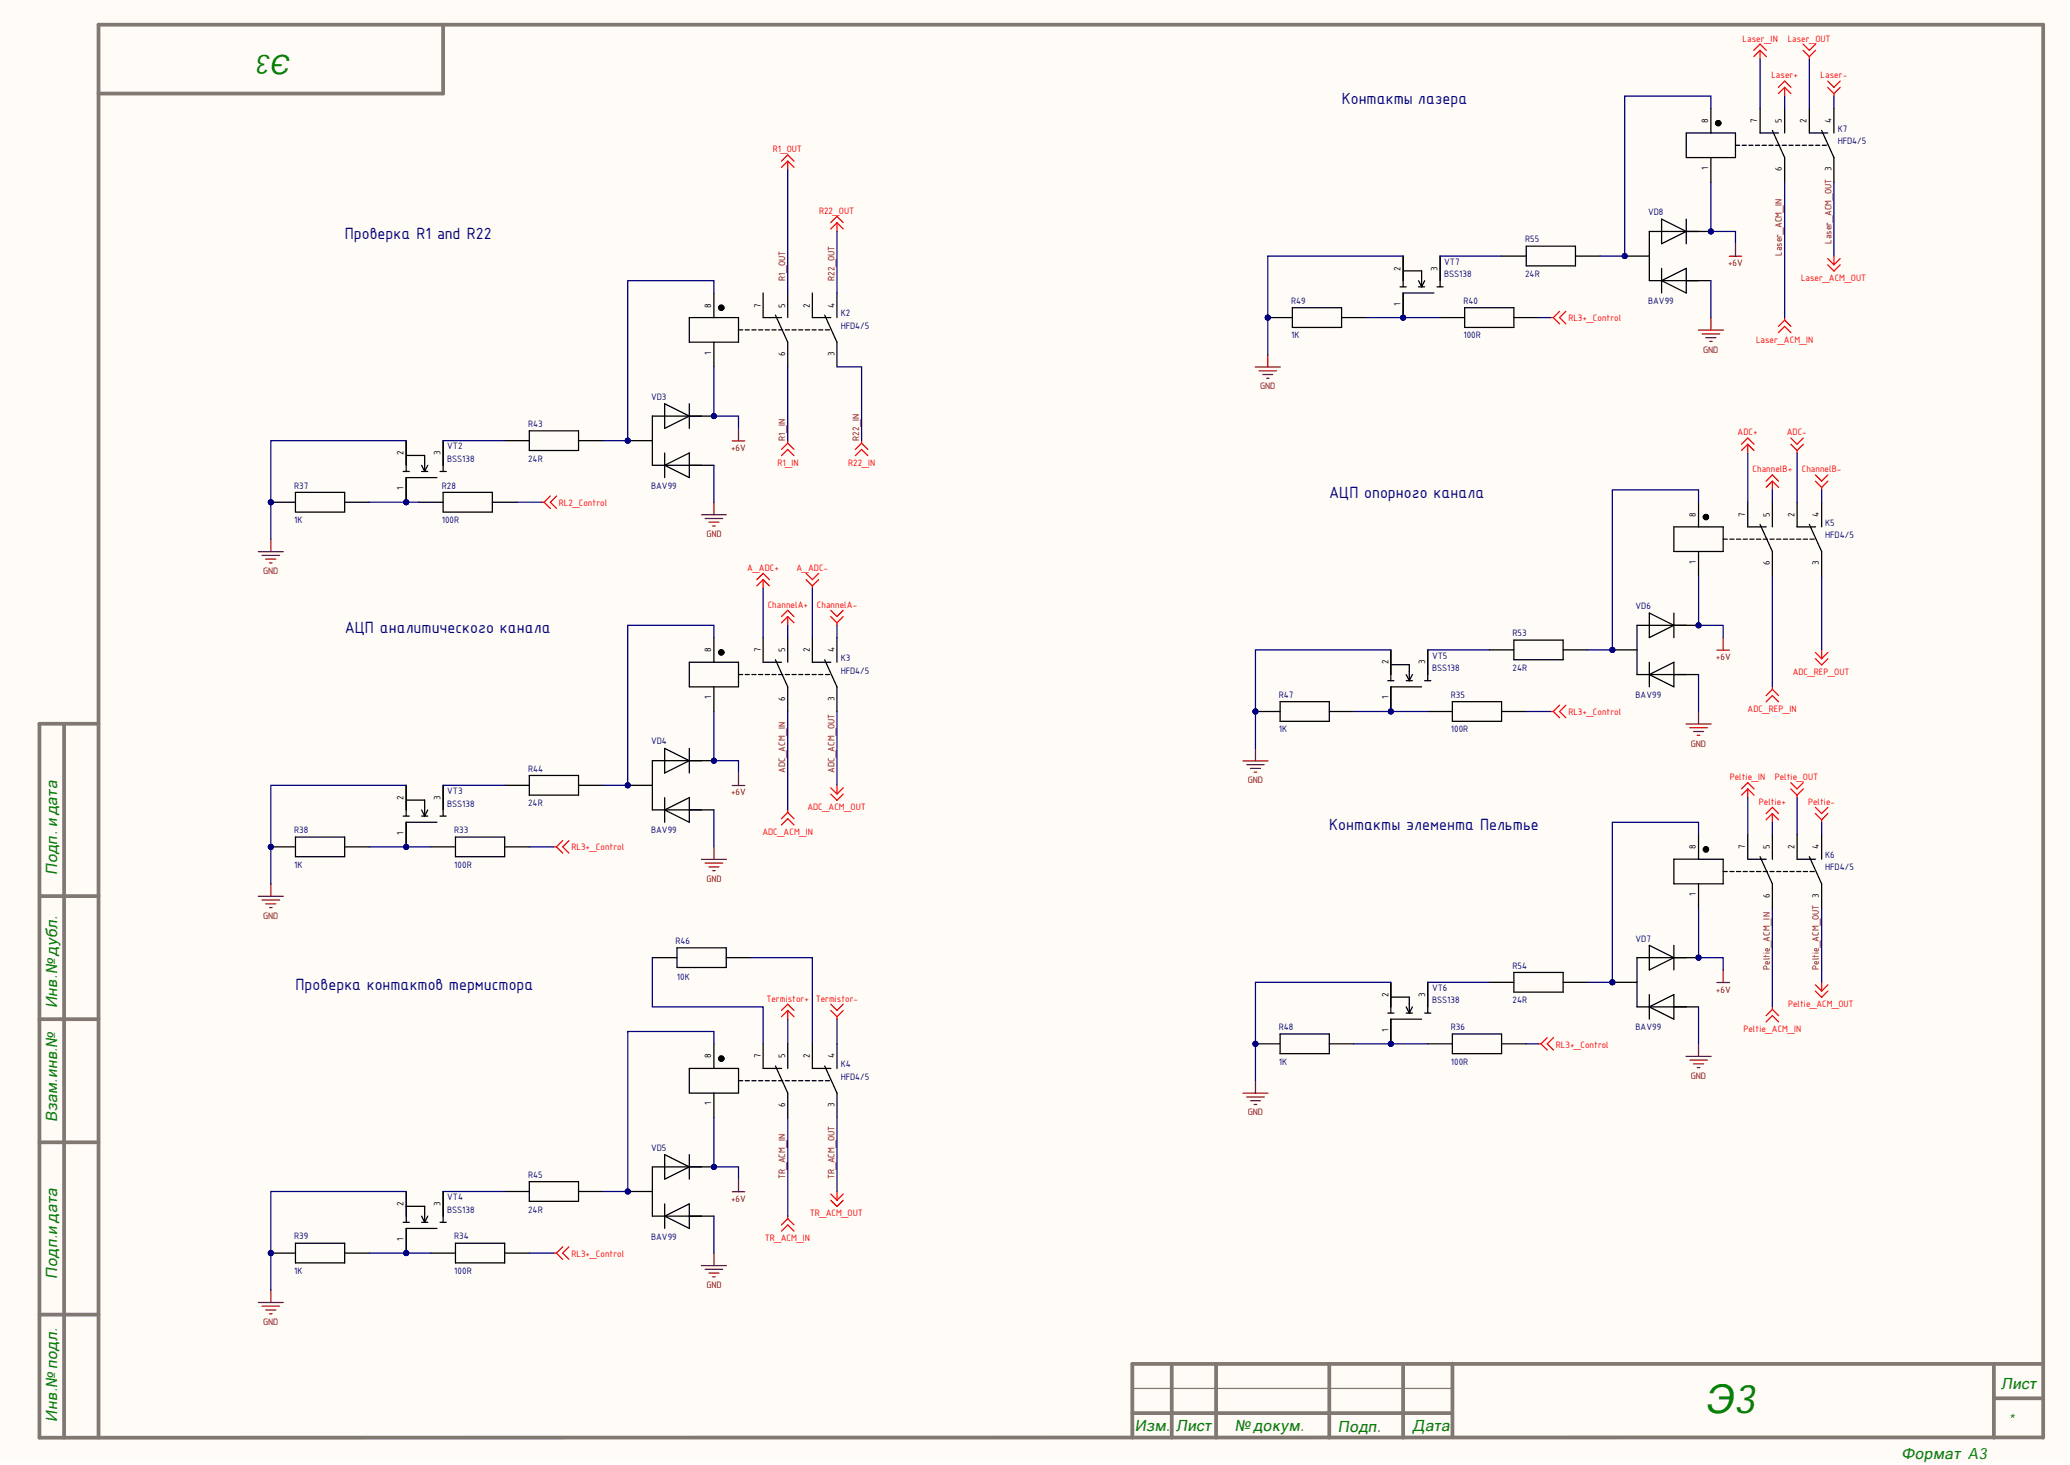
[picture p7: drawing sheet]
<svg xmlns="http://www.w3.org/2000/svg" width="420mm" height="297mm" viewBox="0 0 420 297" stroke-linecap="round" stroke-linejoin="round" font-family="sans-serif">
<defs><g id="words">
<text font-size="8.1" fill="#008000" x="345.7" y="286.4">Э3</text>
<text font-size="5.5" fill="#008000" x="59.1" y="11.1" transform="rotate(-180 59.1 11.1)">Э3</text>
<g font-size="3.5" fill="#000080">
<text x="272.1" y="21">Контакты лазера</text>
<text x="69.9" y="48.5">Проверка R1 and R22</text>
<text x="269.6" y="100.9">АЦП опорного канала</text>
<text x="69.9" y="128.4">АЦП аналитического канала</text>
<text x="269.6" y="168.3">Контакты элемента Пельтье</text>
<text x="59.9" y="200.7">Проверка контактов термистора</text>
</g>
<g font-size="3.2" fill="#008000">
<text x="11.6" y="177.4" transform="rotate(-90 11.6 177.4)">Подп. и дата</text>
<text x="11.6" y="204.5" transform="rotate(-90 11.6 204.5)">Инв.№ дубл.</text>
<text x="11.6" y="227.5" transform="rotate(-90 11.6 227.5)">Взам.инв.№</text>
<text x="11.6" y="259.3" transform="rotate(-90 11.6 259.3)">Подп.и дата</text>
<text x="405.8" y="281.6">Лист</text>
<text x="11.6" y="288.3" transform="rotate(-90 11.6 288.3)">Инв.№ подл.</text>
<text x="230.2" y="290.2">Изм.</text>
<text x="238.5" y="290.2">Лист</text>
<text x="250.5" y="290.2">№ докум.</text>
<text x="271.3" y="290.3">Подп.</text>
<text x="286.5" y="290.2">Дата</text>
<text x="407.4" y="288.9">*</text>
<text x="385.6" y="295.8">Формат A3</text>
</g>
<g font-size="2" fill="#f00">
<text x="353.4" y="8.5">Laser_IN</text>
<text x="362.5" y="8.5">Laser_OUT</text>
<text x="359.3" y="15.9">Laser+</text>
<text x="369.2" y="15.9">Laser-</text>
<text x="156.7" y="30.9">R1_OUT</text>
<text x="166.1" y="43.4">R22_OUT</text>
<text x="365.3" y="57">Laser_ACM_OUT</text>
<text x="318.1" y="65.2">RL3+_Control</text>
<text x="356.1" y="69.5">Laser_ACM_IN</text>
<text x="352.4" y="88.2">ADC+</text>
<text x="362.4" y="88.2">ADC-</text>
<text x="157.6" y="94.4">R1_IN</text>
<text x="172" y="94.4">R22_IN</text>
<text x="355.4" y="95.8">ChannelB+</text>
<text x="365.4" y="95.8">ChannelB-</text>
<text x="113.4" y="102.6">RL2_Control</text>
<text x="151.6" y="115.7">A_ADC+</text>
<text x="161.5" y="115.7">A_ADC-</text>
<text x="155.7" y="123.2">ChannelA+</text>
<text x="165.7" y="123.2">ChannelA-</text>
<text x="363.6" y="136.8">ADC_REP_OUT</text>
<text x="318.1" y="145">RL3+_Control</text>
<text x="354.4" y="144.3">ADC_REP_IN</text>
<text x="350.8" y="158.1">Peltie_IN</text>
<text x="359.9" y="158.1">Peltie_OUT</text>
<text x="163.7" y="164.3">ADC_ACM_OUT</text>
<text x="356.7" y="163.1">Peltie+</text>
<text x="366.7" y="163.1">Peltie-</text>
<text x="115.9" y="172.4">RL3+_Control</text>
<text x="154.6" y="169.3">ADC_ACM_IN</text>
<text x="155.5" y="203.1">Termistor+</text>
<text x="165.4" y="203.1">Termistor-</text>
<text x="353.6" y="209.2">Peltie_ACM_IN</text>
<text x="362.6" y="204.2">Peltie_ACM_OUT</text>
<text x="315.6" y="212.4">RL3+_Control</text>
<text x="155.1" y="251.6">TR_ACM_IN</text>
<text x="164.2" y="246.6">TR_ACM_OUT</text>
<text x="115.9" y="254.8">RL3+_Control</text>
</g>
<g font-size="2">
<text x="346.4" y="24.9" transform="rotate(-90 346.4 24.9)">8</text>
<text x="356.4" y="24.9" transform="rotate(-90 356.4 24.9)">7</text>
<text x="361.4" y="24.9" transform="rotate(-90 361.4 24.9)">5</text>
<text x="366.4" y="24.9" transform="rotate(-90 366.4 24.9)">2</text>
<text x="371.4" y="24.9" transform="rotate(-90 371.4 24.9)">4</text>
<text x="346.4" y="34.5" transform="rotate(-90 346.4 34.5)">1</text>
<text x="361.4" y="34.7" transform="rotate(-90 361.4 34.7)">6</text>
<text x="371.4" y="34.7" transform="rotate(-90 371.4 34.7)">3</text>
<text x="284" y="54.9" transform="rotate(-90 284 54.9)">2</text>
<text x="291.5" y="54.9" transform="rotate(-90 291.5 54.9)">3</text>
<text x="144.2" y="62.4" transform="rotate(-90 144.2 62.4)">8</text>
<text x="154.3" y="62.4" transform="rotate(-90 154.3 62.4)">7</text>
<text x="159.3" y="62.4" transform="rotate(-90 159.3 62.4)">5</text>
<text x="164.2" y="62.4" transform="rotate(-90 164.2 62.4)">2</text>
<text x="169.2" y="62.4" transform="rotate(-90 169.2 62.4)">4</text>
<text x="284" y="62" transform="rotate(-90 284 62)">1</text>
<text x="144.2" y="71.9" transform="rotate(-90 144.2 71.9)">1</text>
<text x="159.3" y="72.2" transform="rotate(-90 159.3 72.2)">6</text>
<text x="169.2" y="72.2" transform="rotate(-90 169.2 72.2)">3</text>
<text x="81.8" y="92.3" transform="rotate(-90 81.8 92.3)">2</text>
<text x="89.3" y="92.3" transform="rotate(-90 89.3 92.3)">3</text>
<text x="81.8" y="99.4" transform="rotate(-90 81.8 99.4)">1</text>
<text x="344" y="104.8" transform="rotate(-90 344 104.8)">8</text>
<text x="353.9" y="104.8" transform="rotate(-90 353.9 104.8)">7</text>
<text x="358.9" y="104.8" transform="rotate(-90 358.9 104.8)">5</text>
<text x="363.9" y="104.8" transform="rotate(-90 363.9 104.8)">2</text>
<text x="368.9" y="104.8" transform="rotate(-90 368.9 104.8)">4</text>
<text x="344" y="114.4" transform="rotate(-90 344 114.4)">1</text>
<text x="358.9" y="114.6" transform="rotate(-90 358.9 114.6)">6</text>
<text x="368.9" y="114.6" transform="rotate(-90 368.9 114.6)">3</text>
<text x="144.2" y="132.3" transform="rotate(-90 144.2 132.3)">8</text>
<text x="154.3" y="132.3" transform="rotate(-90 154.3 132.3)">7</text>
<text x="159.3" y="132.3" transform="rotate(-90 159.3 132.3)">5</text>
<text x="164.2" y="132.3" transform="rotate(-90 164.2 132.3)">2</text>
<text x="169.2" y="132.3" transform="rotate(-90 169.2 132.3)">4</text>
<text x="281.6" y="134.7" transform="rotate(-90 281.6 134.7)">2</text>
<text x="289" y="134.7" transform="rotate(-90 289 134.7)">3</text>
<text x="144.2" y="141.8" transform="rotate(-90 144.2 141.8)">1</text>
<text x="159.3" y="142.1" transform="rotate(-90 159.3 142.1)">6</text>
<text x="169.2" y="142.1" transform="rotate(-90 169.2 142.1)">3</text>
<text x="281.6" y="141.8" transform="rotate(-90 281.6 141.8)">1</text>
<text x="81.8" y="162.2" transform="rotate(-90 81.8 162.2)">2</text>
<text x="89.3" y="162.2" transform="rotate(-90 89.3 162.2)">3</text>
<text x="81.8" y="169.3" transform="rotate(-90 81.8 169.3)">1</text>
<text x="344" y="172.2" transform="rotate(-90 344 172.2)">8</text>
<text x="353.9" y="172.2" transform="rotate(-90 353.9 172.2)">7</text>
<text x="358.9" y="172.2" transform="rotate(-90 358.9 172.2)">5</text>
<text x="363.9" y="172.2" transform="rotate(-90 363.9 172.2)">2</text>
<text x="368.9" y="172.2" transform="rotate(-90 368.9 172.2)">4</text>
<text x="344" y="181.7" transform="rotate(-90 344 181.7)">1</text>
<text x="358.9" y="182.1" transform="rotate(-90 358.9 182.1)">6</text>
<text x="281.6" y="202.1" transform="rotate(-90 281.6 202.1)">2</text>
<text x="289" y="202.1" transform="rotate(-90 289 202.1)">3</text>
<text x="281.6" y="209.2" transform="rotate(-90 281.6 209.2)">1</text>
<text x="144.2" y="214.6" transform="rotate(-90 144.2 214.6)">8</text>
<text x="154.3" y="214.6" transform="rotate(-90 154.3 214.6)">7</text>
<text x="159.3" y="214.6" transform="rotate(-90 159.3 214.6)">5</text>
<text x="164.2" y="214.6" transform="rotate(-90 164.2 214.6)">2</text>
<text x="169.2" y="214.6" transform="rotate(-90 169.2 214.6)">4</text>
<text x="144.2" y="224.1" transform="rotate(-90 144.2 224.1)">1</text>
<text x="159.3" y="224.5" transform="rotate(-90 159.3 224.5)">6</text>
<text x="169.2" y="224.5" transform="rotate(-90 169.2 224.5)">3</text>
<text x="81.8" y="244.5" transform="rotate(-90 81.8 244.5)">2</text>
<text x="89.3" y="244.5" transform="rotate(-90 89.3 244.5)">3</text>
<text x="81.8" y="251.6" transform="rotate(-90 81.8 251.6)">1</text>
</g>
<g font-size="2" fill="#000080">
<text x="372.7" y="26.7">К7</text>
<text x="372.7" y="29.2">HFD4/5</text>
<text x="334.2" y="43.6">VD8</text>
<text x="292.9" y="53.7">VT7</text>
<text x="309.3" y="49.1">R55</text>
<text x="292.9" y="56.2">BSS138</text>
<text x="309.3" y="56.2">24R</text>
<text x="170.5" y="64.2">К2</text>
<text x="261.9" y="61.6">R49</text>
<text x="296.8" y="61.6">R40</text>
<text x="334.2" y="61.7">BAV99</text>
<text x="170.5" y="66.7">HFD4/5</text>
<text x="261.9" y="68.6">1K</text>
<text x="296.8" y="68.6">100R</text>
<text x="132" y="81.1">VD3</text>
<text x="107.1" y="86.5">R43</text>
<text x="90.7" y="91.1">VT2</text>
<text x="90.7" y="93.6">BSS138</text>
<text x="107.1" y="93.6">24R</text>
<text x="59.7" y="99.1">R37</text>
<text x="89.6" y="99.1">R28</text>
<text x="132" y="99.1">BAV99</text>
<text x="59.7" y="106.1">1K</text>
<text x="89.6" y="106.1">100R</text>
<text x="370.2" y="106.6">К5</text>
<text x="370.2" y="109.1">HFD4/5</text>
<text x="331.7" y="123.5">VD6</text>
<text x="306.8" y="129">R53</text>
<text x="170.5" y="134">К3</text>
<text x="170.5" y="136.6">HFD4/5</text>
<text x="290.4" y="133.5">VT5</text>
<text x="290.4" y="136.1">BSS138</text>
<text x="306.8" y="136.1">24R</text>
<text x="259.3" y="141.5">R47</text>
<text x="294.2" y="141.5">R35</text>
<text x="331.7" y="141.5">BAV99</text>
<text x="259.3" y="148.5">1K</text>
<text x="294.2" y="148.5">100R</text>
<text x="132" y="151">VD4</text>
<text x="90.7" y="161">VT3</text>
<text x="107.1" y="156.4">R44</text>
<text x="90.7" y="163.5">BSS138</text>
<text x="107.1" y="163.5">24R</text>
<text x="59.7" y="169">R38</text>
<text x="92.1" y="169">R33</text>
<text x="132" y="169">BAV99</text>
<text x="370.2" y="173.9">К6</text>
<text x="59.7" y="176">1K</text>
<text x="92.1" y="176">100R</text>
<text x="370.2" y="176.5">HFD4/5</text>
<text x="137" y="191.4">R46</text>
<text x="331.7" y="190.9">VD7</text>
<text x="306.8" y="196.4">R54</text>
<text x="137.3" y="198.6">10K</text>
<text x="290.4" y="200.9">VT6</text>
<text x="290.4" y="203.4">BSS138</text>
<text x="306.8" y="203.4">24R</text>
<text x="259.3" y="208.8">R48</text>
<text x="294.2" y="208.8">R36</text>
<text x="331.7" y="208.9">BAV99</text>
<text x="259.3" y="215.9">1K</text>
<text x="294.2" y="215.9">100R</text>
<text x="170.5" y="216.4">К4</text>
<text x="170.5" y="218.9">HFD4/5</text>
<text x="132" y="233.4">VD5</text>
<text x="107.1" y="238.8">R45</text>
<text x="90.7" y="243.3">VT4</text>
<text x="90.7" y="245.9">BSS138</text>
<text x="107.1" y="245.9">24R</text>
<text x="59.7" y="251.3">R39</text>
<text x="92.1" y="251.3">R34</text>
<text x="132" y="251.4">BAV99</text>
<text x="59.7" y="258.3">1K</text>
<text x="92.1" y="258.3">100R</text>
</g>
<g font-size="2" fill="#800000">
<text x="350.5" y="53.9">+6V</text>
<text x="361.4" y="51.9" transform="rotate(-90 361.4 51.9)">Laser_ACM_IN</text>
<text x="371.4" y="49.4" transform="rotate(-90 371.4 49.4)">Laser_ACM_OUT</text>
<text x="159.3" y="56.9" transform="rotate(-90 159.3 56.9)">R1_OUT</text>
<text x="169.2" y="56.9" transform="rotate(-90 169.2 56.9)">R22_OUT</text>
<text x="345.4" y="71.5">GND</text>
<text x="255.5" y="78.9">GND</text>
<text x="159.3" y="89.3" transform="rotate(-90 159.3 89.3)">R1_IN</text>
<text x="174.2" y="89.3" transform="rotate(-90 174.2 89.3)">R22_IN</text>
<text x="148.3" y="91.4">+6V</text>
<text x="143.3" y="108.9">GND</text>
<text x="53.3" y="116.4">GND</text>
<text x="348" y="133.8">+6V</text>
<text x="342.9" y="151.4">GND</text>
<text x="148.3" y="161.3">+6V</text>
<text x="159.3" y="156.7" transform="rotate(-90 159.3 156.7)">ADC_ACM_IN</text>
<text x="169.2" y="156.7" transform="rotate(-90 169.2 156.7)">ADC_ACM_OUT</text>
<text x="253.1" y="158.8">GND</text>
<text x="143.3" y="178.8">GND</text>
<text x="53.3" y="186.3">GND</text>
<text x="358.9" y="196.7" transform="rotate(-90 358.9 196.7)">Peltie_ACM_IN</text>
<text x="368.9" y="196.7" transform="rotate(-90 368.9 196.7)">Peltie_ACM_OUT 3</text>
<text x="348" y="201.2">+6V</text>
<text x="342.9" y="218.7">GND</text>
<text x="253.1" y="226.2">GND</text>
<text x="159.3" y="239.1" transform="rotate(-90 159.3 239.1)">TR_ACM_IN</text>
<text x="169.2" y="239.1" transform="rotate(-90 169.2 239.1)">TR_ACM_OUT</text>
<text x="148.3" y="243.7">+6V</text>
<text x="143.3" y="261.2">GND</text>
<text x="53.3" y="268.6">GND</text>
</g>
</g></defs>
<g fill="#fffcf8">
<path d="M0 0h419.4v296.5h-419.4z" fill-rule="evenodd"/>
<path d="M0 0h419.4v296.5h-419.4z" fill-rule="evenodd"/>
</g>
<g fill="none" stroke="#827872" stroke-width=".76">
<path d="M89.9 5v14h-69.9M8 146.8v144.7l406.4-.1M8 146.8h12M13 146.8v144.7M8 181.7h12M8 206.6h12M8 231.6h12M8 266.5h12M237.6 276.5v15M246.6 276.5v15M269.6 276.5v15M284.6 276.5v15"/>
<path d="M294.6 276.5v14.9M404.4 276.5v15M414.4 276.5h-184.8v15M20 291.5v-286.5h394.4v286.5M229.6 286.5h64.9M404.4 283.5h10"/>
</g>
<path d="M229.6 281.5h64.9" fill="none" stroke="#827872" stroke-width=".25"/>
<g fill="none" stroke="#000" stroke-width=".25">
<path d="M144.8 59.4v5M154.8 59.4v5h3.7M159.8 59.4v5M164.7 59.4v5h3.8M169.7 59.4v5M139.8 64.4h10v5h-10zM144.8 69.4v5M149.8 66.9h.8M151.1 66.9h.9M152.5 66.9h.8M153.8 66.9h.9M155.2 66.9h.8"/>
<path d="M156.5 66.9h.9M157.3 63.9l2.5 5.5v5M157.9 66.9h.9M159.3 66.9h.8M160.6 66.9h.9M162 66.9h.8M163.3 66.9h.9M164.7 66.9h.8M166 66.9h.9M167.2 63.9l2.5 5.5v5M167.4 66.9h.8"/>
</g>
<circle cx="146.3" cy="62.4" r=".26" fill="none" stroke="#000" stroke-width=".76"/>
<circle cx="144.8" cy="84.4" r=".51" fill="#000080"/>
<circle cx="144.8" cy="84.4" r=".51" fill="none" stroke="#000080" stroke-width=".2"/>
<circle cx="127.3" cy="89.3" r=".51" fill="#000080"/>
<circle cx="127.3" cy="89.3" r=".51" fill="none" stroke="#000080" stroke-width=".2"/>
<path d="M134.8 94.3l5-2.5v5zM134.8 81.9l5 2.5-5 2.5zM134.8 91.8v5M139.8 81.9v5M144.8 84.4h-12.5v9.9h12.5" fill="none" stroke="#000" stroke-width=".25"/>
<circle cx="144.8" cy="84.4" r=".51" fill="#000080"/>
<circle cx="144.8" cy="84.4" r=".51" fill="none" stroke="#000080" stroke-width=".2"/>
<path d="M127.3 89.3h5" fill="none" stroke="#000" stroke-width=".25"/>
<circle cx="127.3" cy="89.3" r=".51" fill="#000080"/>
<circle cx="127.3" cy="89.3" r=".51" fill="none" stroke="#000080" stroke-width=".2"/>
<circle cx="82.4" cy="101.8" r=".51" fill="#000080"/>
<circle cx="82.4" cy="101.8" r=".51" fill="none" stroke="#000080" stroke-width=".2"/>
<path d="M81.8 95.6h1.2M82.4 89.3v6.3M85.5 95.6h1.2M86.1 93.7v1.9M88.6 96.8h-6.2v5M89.2 95.6h1.3M89.9 89.3v6.3" fill="none" stroke="#000" stroke-width=".25"/>
<circle cx="82.4" cy="101.8" r=".51" fill="#000080"/>
<circle cx="82.4" cy="101.8" r=".51" fill="none" stroke="#000080" stroke-width=".2"/>
<path d="M82.4 89.3v5M82.4 92.3h3.7v1.4M85.5 94.3l.6 1.3 .6-1.3M89.9 89.3v5" fill="none" stroke="#000" stroke-width=".25"/>
<circle cx="54.9" cy="101.8" r=".51" fill="#000080"/>
<circle cx="54.9" cy="101.8" r=".51" fill="none" stroke="#000080" stroke-width=".2"/>
<path d="M59.9 99.8h10v4h-10zM54.9 101.8h5" fill="none" stroke="#000" stroke-width=".25"/>
<circle cx="54.9" cy="101.8" r=".51" fill="#000080"/>
<circle cx="54.9" cy="101.8" r=".51" fill="none" stroke="#000080" stroke-width=".2"/>
<g fill="none" stroke="#000" stroke-width=".25">
<path d="M102.3 89.3h5M107.3 87.4h10v3.9h-10zM117.3 89.3h5M69.9 101.8h5M139.8 134.3h10v5h-10zM144.8 129.3v5M144.8 139.3v5M149.8 136.8h.8M151.1 136.8h.9M152.5 136.8h.8M153.8 136.8h.9M154.8 129.3v5h3.7"/>
<path d="M155.2 136.8h.8M156.5 136.8h.9M157.3 133.8l2.5 5.5v5M157.9 136.8h.9M159.3 136.8h.8M159.8 129.3v5M160.6 136.8h.9M162 136.8h.8M163.3 136.8h.9M164.7 136.8h.8M164.7 129.3v5h3.8M166 136.8h.9"/>
<path d="M167.2 133.8l2.5 5.5v5M167.4 136.8h.8M169.7 129.3v5"/>
</g>
<path d="M52.4 111.9h5.1M53.1 112.6h3.6M53.9 113.4h2M54.7 114.1h.5M54.9 109.3v2.6M142.2 104.4h5.1M143 105.1h3.6M143.8 105.9h2M144.5 106.6h.5M144.8 101.8v2.6" fill="none" stroke="#800000" stroke-width=".25"/>
<circle cx="146.3" cy="132.3" r=".26" fill="none" stroke="#000" stroke-width=".76"/>
<circle cx="144.8" cy="154.2" r=".51" fill="#000080"/>
<circle cx="144.8" cy="154.2" r=".51" fill="none" stroke="#000080" stroke-width=".2"/>
<circle cx="127.3" cy="159.2" r=".51" fill="#000080"/>
<circle cx="127.3" cy="159.2" r=".51" fill="none" stroke="#000080" stroke-width=".2"/>
<path d="M134.8 151.7l5 2.5-5 2.5zM139.8 151.7v5M144.8 154.2h-12.5v10h12.5M134.8 164.2l5-2.5v5zM134.8 161.7v5" fill="none" stroke="#000" stroke-width=".25"/>
<circle cx="144.8" cy="154.2" r=".51" fill="#000080"/>
<circle cx="144.8" cy="154.2" r=".51" fill="none" stroke="#000080" stroke-width=".2"/>
<path d="M127.3 159.2h5" fill="none" stroke="#000" stroke-width=".25"/>
<circle cx="127.3" cy="159.2" r=".51" fill="#000080"/>
<circle cx="127.3" cy="159.2" r=".51" fill="none" stroke="#000080" stroke-width=".2"/>
<circle cx="82.4" cy="171.7" r=".51" fill="#000080"/>
<circle cx="82.4" cy="171.7" r=".51" fill="none" stroke="#000080" stroke-width=".2"/>
<path d="M82.4 159.2v6.3M89.9 159.2v6.3M81.8 165.5h1.2M85.5 165.5h1.2M86.1 163.6v1.9M88.6 166.7h-6.2v5M89.2 165.5h1.3" fill="none" stroke="#000" stroke-width=".25"/>
<circle cx="82.4" cy="171.7" r=".51" fill="#000080"/>
<circle cx="82.4" cy="171.7" r=".51" fill="none" stroke="#000080" stroke-width=".2"/>
<path d="M82.4 159.2v5M89.9 159.2v5M82.4 162.2h3.7v1.4M85.5 164.2l.6 1.3 .6-1.3" fill="none" stroke="#000" stroke-width=".25"/>
<circle cx="54.9" cy="171.7" r=".51" fill="#000080"/>
<circle cx="54.9" cy="171.7" r=".51" fill="none" stroke="#000080" stroke-width=".2"/>
<path d="M54.9 171.7h5M59.9 169.7h10v4h-10z" fill="none" stroke="#000" stroke-width=".25"/>
<circle cx="54.9" cy="171.7" r=".51" fill="#000080"/>
<circle cx="54.9" cy="171.7" r=".51" fill="none" stroke="#000080" stroke-width=".2"/>
<g fill="none" stroke="#000" stroke-width=".25">
<path d="M102.3 159.2h5M107.3 157.2h10v4h-10zM117.3 159.2h5M69.9 171.7h5M139.8 216.6h10v5h-10zM144.8 211.6v5M149.8 219.1h.8M151.1 219.1h.9M152.5 219.1h.8M153.8 219.1h.9M154.8 211.6v5h3.7M155.2 219.1h.8"/>
<path d="M156.5 219.1h.9M157.3 216.1l2.5 5.5v5M157.9 219.1h.9M159.3 219.1h.8M159.8 211.6v5M160.6 219.1h.9M162 219.1h.8M163.3 219.1h.9M164.7 219.1h.8M164.7 211.6v5h3.8M166 219.1h.9M167.3 216.1l2.4 5.5v5"/>
<path d="M167.4 219.1h.8M169.7 211.6v5M144.8 221.6v5"/>
</g>
<path d="M54.9 179.2v2.5M142.3 174.2h5M143 175h3.6M143.8 175.8h2M144.5 176.5h.5M144.8 171.7v2.5M52.4 181.7h5.1M53.1 182.5h3.6M53.9 183.3h2M54.7 184h.5" fill="none" stroke="#800000" stroke-width=".25"/>
<path d="M109.8 101.8h.5M110.3 101.8l1.3 1.3M111.6 100.6l-1.3 1.2M112.9 100.6l-1.3 1.2 1.3 1.3M112.3 171.7h.5M112.8 171.7l1.3 1.3M114.1 170.4l-1.3 1.3M115.4 170.4l-1.3 1.3 1.3 1.3" fill="none" stroke="#f00" stroke-width=".25"/>
<circle cx="146.3" cy="214.6" r=".26" fill="none" stroke="#000" stroke-width=".76"/>
<circle cx="144.8" cy="236.6" r=".51" fill="#000080"/>
<circle cx="144.8" cy="236.6" r=".51" fill="none" stroke="#000080" stroke-width=".2"/>
<circle cx="127.3" cy="241.6" r=".51" fill="#000080"/>
<circle cx="127.3" cy="241.6" r=".51" fill="none" stroke="#000080" stroke-width=".2"/>
<path d="M134.8 234.1l5 2.5-5 2.5zM139.8 234.1v5M144.8 236.6h-12.5v10h12.5M134.8 246.6l5-2.5v5zM134.8 244.1v5" fill="none" stroke="#000" stroke-width=".25"/>
<circle cx="144.8" cy="236.6" r=".51" fill="#000080"/>
<circle cx="144.8" cy="236.6" r=".51" fill="none" stroke="#000080" stroke-width=".2"/>
<path d="M127.3 241.6h5" fill="none" stroke="#000" stroke-width=".25"/>
<circle cx="127.3" cy="241.6" r=".51" fill="#000080"/>
<circle cx="127.3" cy="241.6" r=".51" fill="none" stroke="#000080" stroke-width=".2"/>
<circle cx="82.4" cy="254.1" r=".51" fill="#000080"/>
<circle cx="82.4" cy="254.1" r=".51" fill="none" stroke="#000080" stroke-width=".2"/>
<path d="M81.8 247.8h1.2M82.4 241.6v6.2M85.5 247.8h1.2M86.1 246v1.8M88.6 249.1h-6.2v5M89.2 247.8h1.3M89.9 241.6v6.2" fill="none" stroke="#000" stroke-width=".25"/>
<circle cx="82.4" cy="254.1" r=".51" fill="#000080"/>
<circle cx="82.4" cy="254.1" r=".51" fill="none" stroke="#000080" stroke-width=".2"/>
<path d="M82.4 241.6v5M82.4 244.6h3.7v1.4M85.5 246.6l.6 1.2 .6-1.2M89.9 241.6v5" fill="none" stroke="#000" stroke-width=".25"/>
<circle cx="54.9" cy="254.1" r=".51" fill="#000080"/>
<circle cx="54.9" cy="254.1" r=".51" fill="none" stroke="#000080" stroke-width=".2"/>
<path d="M54.9 254.1h5M59.9 252.1h10v4h-10z" fill="none" stroke="#000" stroke-width=".25"/>
<circle cx="54.9" cy="254.1" r=".51" fill="#000080"/>
<circle cx="54.9" cy="254.1" r=".51" fill="none" stroke="#000080" stroke-width=".2"/>
<g fill="none" stroke="#000" stroke-width=".25">
<path d="M342 27h10v4.9h-10zM347 22v5M347 31.9v5.1M352 29.5h.8M353.3 29.5h.9M354.7 29.5h.8M356 29.5h.9M356.9 22v5h3.8M357.4 29.5h.8M358.7 29.5h.9M359.4 26.5l2.5 5.4v5.1M360.1 29.5h.8"/>
<path d="M361.5 29.5h.8M361.9 22v5M362.8 29.5h.8M364.2 29.5h.8M365.5 29.5h.9M366.9 29.5h.8M366.9 22v5h3.8M368.2 29.5h.9M369.4 26.5l2.5 5.4v5.1M369.6 29.5h.8M371.9 22v5M132.3 194.2h5"/>
<path d="M137.3 192.2h10v4h-10zM147.3 194.2h5M107.3 239.6h10v4h-10zM69.9 254.1h5M102.4 241.6h4.9M117.3 241.6h5"/>
</g>
<path d="M142.3 256.6h5M143 257.4h3.6M143.8 258.1h2M144.5 258.9h.5M144.8 254.1v2.5M52.4 264.1h5.1M53.1 264.8h3.6M53.9 265.6h2M54.7 266.4h.5M54.9 261.6v2.5" fill="none" stroke="#800000" stroke-width=".25"/>
<path d="M112.3 254.1h.5M112.8 254.1l1.3 1.2M114.1 252.8l-1.3 1.3M115.4 252.8l-1.3 1.3 1.3 1.2" fill="none" stroke="#f00" stroke-width=".25"/>
<circle cx="348.5" cy="25" r=".26" fill="none" stroke="#000" stroke-width=".76"/>
<circle cx="347" cy="46.9" r=".51" fill="#000080"/>
<circle cx="347" cy="46.9" r=".51" fill="none" stroke="#000080" stroke-width=".2"/>
<circle cx="329.5" cy="51.9" r=".51" fill="#000080"/>
<circle cx="329.5" cy="51.9" r=".51" fill="none" stroke="#000080" stroke-width=".2"/>
<path d="M337 56.9l5-2.5v5zM337 44.4l5 2.5-5 2.5zM337 54.4v5M342 44.4v5M347 46.9h-12.5v10h12.5" fill="none" stroke="#000" stroke-width=".25"/>
<circle cx="347" cy="46.9" r=".51" fill="#000080"/>
<circle cx="347" cy="46.9" r=".51" fill="none" stroke="#000080" stroke-width=".2"/>
<path d="M329.5 51.9h5" fill="none" stroke="#000" stroke-width=".25"/>
<circle cx="329.5" cy="51.9" r=".51" fill="#000080"/>
<circle cx="329.5" cy="51.9" r=".51" fill="none" stroke="#000080" stroke-width=".2"/>
<circle cx="284.6" cy="64.4" r=".51" fill="#000080"/>
<circle cx="284.6" cy="64.4" r=".51" fill="none" stroke="#000080" stroke-width=".2"/>
<path d="M283.9 58.2h1.3M284.6 51.9v6.3M287.7 58.2h1.2M288.3 56.3v1.9M290.8 59.4h-6.2v5M291.4 58.2h1.3M292.1 51.9v6.3" fill="none" stroke="#000" stroke-width=".25"/>
<circle cx="284.6" cy="64.4" r=".51" fill="#000080"/>
<circle cx="284.6" cy="64.4" r=".51" fill="none" stroke="#000080" stroke-width=".2"/>
<path d="M284.6 51.9v5M284.6 54.9h3.7v1.4M287.7 56.9l.6 1.3 .6-1.3M292.1 51.9v5" fill="none" stroke="#000" stroke-width=".25"/>
<circle cx="257.1" cy="64.4" r=".51" fill="#000080"/>
<circle cx="257.1" cy="64.4" r=".51" fill="none" stroke="#000080" stroke-width=".2"/>
<path d="M257.1 64.4h5M262.1 62.4h10v4h-10z" fill="none" stroke="#000" stroke-width=".25"/>
<circle cx="257.1" cy="64.4" r=".51" fill="#000080"/>
<circle cx="257.1" cy="64.4" r=".51" fill="none" stroke="#000080" stroke-width=".2"/>
<g fill="none" stroke="#000" stroke-width=".25">
<path d="M304.5 51.9h5M309.5 49.9h10v4h-10zM319.5 51.9h5M272.1 64.4h5M339.5 106.8h10v5h-10zM344.5 101.8v5M344.5 111.8v5M349.5 109.3h.8M350.8 109.3h.9M352.2 109.3h.8M353.5 109.3h.9M354.5 101.8v5h3.7"/>
<path d="M354.9 109.3h.8M356.2 109.3h.9M356.9 106.3l2.5 5.5v5M357.6 109.3h.8M359 109.3h.8M359.4 101.8v5M360.3 109.3h.9M361.7 109.3h.8M363 109.3h.9M364.4 109.3h.8M364.5 101.8v5h3.7M365.7 109.3h.9"/>
<path d="M366.9 106.3l2.5 5.5v5M367.1 109.3h.8M369.4 101.8v5"/>
</g>
<path d="M254.6 74.4h5M255.3 75.2h3.6M256.1 75.9h2M256.9 76.7h.5M257.1 71.9v2.5M344.4 66.9h5.1M345.2 67.7h3.5M346 68.5h2M346.7 69.2h.5M347 64.4v2.5" fill="none" stroke="#800000" stroke-width=".25"/>
<g fill="none" stroke="#f00" stroke-width=".25">
<path d="M355.7 10.2l1.2-1.3 1.3 1.3M356.9 10.2l-1.2 1.3M356.9 10.2l1.3 1.3M356.9 10.2v1.8M365.7 8.9l1.2 1.3 1.3-1.3M365.7 10.2l1.2 1.3M366.9 11.5v.5M368.2 10.2l-1.3 1.3M314.5 64.4h.5M315 64.4l1.3 1.3M316.3 63.1l-1.3 1.3M317.6 63.1l-1.3 1.3 1.3 1.3"/>
<path d="M353.2 160l1.3-1.3 1.2 1.3M354.5 160l-1.3 1.2M354.5 160l1.2 1.2M354.5 160v1.7M363.2 158.7l1.3 1.3 1.2-1.3M363.2 160l1.3 1.2M365.7 160l-1.2 1.2M364.5 161.2v.5"/>
</g>
<circle cx="346" cy="104.8" r=".26" fill="none" stroke="#000" stroke-width=".76"/>
<circle cx="344.5" cy="126.8" r=".51" fill="#000080"/>
<circle cx="344.5" cy="126.8" r=".51" fill="none" stroke="#000080" stroke-width=".2"/>
<circle cx="327" cy="131.8" r=".51" fill="#000080"/>
<circle cx="327" cy="131.8" r=".51" fill="none" stroke="#000080" stroke-width=".2"/>
<path d="M334.5 136.8l5-2.5v5zM334.5 124.3l5 2.5-5 2.5zM334.5 134.3v5M339.5 124.3v5M344.5 126.8h-12.5v10h12.5" fill="none" stroke="#000" stroke-width=".25"/>
<circle cx="344.5" cy="126.8" r=".51" fill="#000080"/>
<circle cx="344.5" cy="126.8" r=".51" fill="none" stroke="#000080" stroke-width=".2"/>
<path d="M327 131.8h5" fill="none" stroke="#000" stroke-width=".25"/>
<circle cx="327" cy="131.8" r=".51" fill="#000080"/>
<circle cx="327" cy="131.8" r=".51" fill="none" stroke="#000080" stroke-width=".2"/>
<circle cx="282.1" cy="144.3" r=".51" fill="#000080"/>
<circle cx="282.1" cy="144.3" r=".51" fill="none" stroke="#000080" stroke-width=".2"/>
<path d="M281.4 138h1.3M282.1 131.8v6.2M285.2 138h1.2M285.8 136.1v1.9M288.3 139.3h-6.2v5M288.9 138h1.3M289.6 131.8v6.2" fill="none" stroke="#000" stroke-width=".25"/>
<circle cx="282.1" cy="144.3" r=".51" fill="#000080"/>
<circle cx="282.1" cy="144.3" r=".51" fill="none" stroke="#000080" stroke-width=".2"/>
<path d="M282.1 131.8v5M282.1 134.8h3.7v1.3M285.2 136.8l.6 1.2 .6-1.2M289.6 131.8v5" fill="none" stroke="#000" stroke-width=".25"/>
<circle cx="254.6" cy="144.3" r=".51" fill="#000080"/>
<circle cx="254.6" cy="144.3" r=".51" fill="none" stroke="#000080" stroke-width=".2"/>
<path d="M254.6 144.3h5M259.6 142.3h10v3.9h-10z" fill="none" stroke="#000" stroke-width=".25"/>
<circle cx="254.6" cy="144.3" r=".51" fill="#000080"/>
<circle cx="254.6" cy="144.3" r=".51" fill="none" stroke="#000080" stroke-width=".2"/>
<g fill="none" stroke="#000" stroke-width=".25">
<path d="M302 131.8h5M307 129.8h10v4h-10zM317 131.8h5M269.6 144.3h5M339.5 174.2h10v5h-10zM344.5 169.2v5M344.5 179.2v5M349.5 176.7h.8M350.8 176.7h.9M352.2 176.7h.8M353.5 176.7h.9M354.5 169.2v5h3.7"/>
<path d="M354.9 176.7h.8M356.2 176.7h.9M356.9 173.7l2.5 5.5v5M357.6 176.7h.8M359 176.7h.8M359.4 169.2v5M360.3 176.7h.9M361.7 176.7h.8M363 176.7h.9M364.4 176.7h.8M364.5 169.2v5h3.7M365.7 176.7h.9"/>
<path d="M366.9 173.7l2.5 5.5v5M367.1 176.7h.8M369.4 169.2v5"/>
</g>
<path d="M252.1 154.3h5.1M252.8 155h3.6M253.6 155.8h2M254.4 156.6h.5M254.6 151.7v2.6M341.9 146.8h5.1M342.7 147.5h3.6M343.5 148.3h2M344.2 149.1h.5M344.5 144.3v2.5" fill="none" stroke="#800000" stroke-width=".25"/>
<path d="M353.2 90.1l1.3-1.3 1.2 1.3M354.5 90.1l-1.3 1.2M354.5 90.1l1.2 1.2M354.5 90.1v1.8M363.2 88.8l1.3 1.3 1.2-1.3M363.2 90.1l1.3 1.2M364.5 91.3v.6M365.7 90.1l-1.2 1.2M314.5 144.3h.5M315 144.3l1.3 1.2M316.3 143l-1.3 1.3M317.6 143l-1.3 1.3 1.3 1.2" fill="none" stroke="#f00" stroke-width=".25"/>
<circle cx="346" cy="172.2" r=".26" fill="none" stroke="#000" stroke-width=".76"/>
<circle cx="344.5" cy="194.2" r=".51" fill="#000080"/>
<circle cx="344.5" cy="194.2" r=".51" fill="none" stroke="#000080" stroke-width=".2"/>
<circle cx="327" cy="199.2" r=".51" fill="#000080"/>
<circle cx="327" cy="199.2" r=".51" fill="none" stroke="#000080" stroke-width=".2"/>
<path d="M334.5 191.7l5 2.5-5 2.5zM339.5 191.7v5M344.5 194.2h-12.5v10h12.5M334.5 204.2l5-2.5v4.9zM334.5 201.7v4.9" fill="none" stroke="#000" stroke-width=".25"/>
<circle cx="344.5" cy="194.2" r=".51" fill="#000080"/>
<circle cx="344.5" cy="194.2" r=".51" fill="none" stroke="#000080" stroke-width=".2"/>
<path d="M327 199.2h5" fill="none" stroke="#000" stroke-width=".25"/>
<circle cx="327" cy="199.2" r=".51" fill="#000080"/>
<circle cx="327" cy="199.2" r=".51" fill="none" stroke="#000080" stroke-width=".2"/>
<circle cx="282.1" cy="211.6" r=".51" fill="#000080"/>
<circle cx="282.1" cy="211.6" r=".51" fill="none" stroke="#000080" stroke-width=".2"/>
<path d="M282.1 199.2v6.2M289.6 199.2v6.2M281.4 205.4h1.3M285.2 205.4h1.2M285.8 203.5v1.9M288.3 206.6h-6.2v5M288.9 205.4h1.3" fill="none" stroke="#000" stroke-width=".25"/>
<circle cx="282.1" cy="211.6" r=".51" fill="#000080"/>
<circle cx="282.1" cy="211.6" r=".51" fill="none" stroke="#000080" stroke-width=".2"/>
<path d="M282.1 199.2v5M289.6 199.2v5M282.1 202.2h3.7v1.3M285.2 204.2l.6 1.2 .6-1.2" fill="none" stroke="#000" stroke-width=".25"/>
<circle cx="254.6" cy="211.6" r=".51" fill="#000080"/>
<circle cx="254.6" cy="211.6" r=".51" fill="none" stroke="#000080" stroke-width=".2"/>
<path d="M254.6 211.6h5M259.6 209.6h10v4h-10z" fill="none" stroke="#000" stroke-width=".25"/>
<circle cx="254.6" cy="211.6" r=".51" fill="#000080"/>
<circle cx="254.6" cy="211.6" r=".51" fill="none" stroke="#000080" stroke-width=".2"/>
<g fill="none" stroke="#000" stroke-width=".25">
<path d="M292.1 64.4h4.9M297 62.4h10v4h-10zM307 64.4h5M89.9 99.8h10v4h-10zM84.9 101.8h5M99.9 101.8h4.9M289.6 144.3h4.9M294.5 142.3h10v3.9h-10zM304.5 144.3h5M87.4 171.7h5M92.4 169.7h9.9l.1 4h-10zM102.3 171.7h5"/>
<path d="M302 199.2h5M307 197.2h10v4h-10zM317 199.2h5M269.6 211.6h5M289.6 211.6h4.9M294.5 209.6h10v4h-10zM304.5 211.6h5M87.4 254.1h5M92.4 252.1h10v4h-10zM102.4 254.1h4.9"/>
</g>
<path d="M254.6 219.1v2.6M341.9 214.2h5.1M342.7 215h3.6M343.5 215.7h2M344.2 216.5h.5M344.5 211.6v2.6M252.1 221.7h5.1M252.8 222.4h3.6M253.6 223.2h2M254.4 223.9h.5" fill="none" stroke="#800000" stroke-width=".25"/>
<g fill="none" stroke="#f00" stroke-width=".25">
<path d="M360.7 17.7l1.2-1.3 1.3 1.3M361.9 17.7l-1.2 1.3M361.9 17.7l1.3 1.3M361.9 17.7v1.8M370.7 16.4l1.2 1.3 1.3-1.3M370.7 17.7l1.2 1.3M371.9 19v.5M373.2 17.7l-1.3 1.3M158.5 32.7l1.3-1.3 1.2 1.3M159.8 32.7v1.7M159.8 32.7l-1.3 1.2M159.8 32.7l1.2 1.2"/>
<path d="M168.5 45.2l1.2-1.3 1.3 1.3M169.7 45.2v1.7M169.7 45.2l-1.2 1.2M169.7 45.2l1.3 1.2M370.7 52.4l1.2 1.3M370.7 53.7l1.2 1.3 1.3-1.3M371.9 51.9v1.8M373.2 52.4l-1.3 1.3M360.7 67.4l1.2-1.2 1.3 1.2M361.9 64.4v.5M361.9 64.9l-1.2 1.3M361.9 64.9l1.3 1.3"/>
<path d="M158.5 92.4l1.3-1.3 1.2 1.3M159.8 89.3v.6M159.8 89.9l-1.3 1.2M159.8 89.9l1.2 1.2M173.5 92.4l1.2-1.3 1.3 1.3M174.7 89.9l-1.2 1.2M174.7 89.9l1.3 1.2M174.7 89.3v.6M358.2 97.6l1.2-1.3 1.3 1.3M359.4 97.6l-1.2 1.2M359.4 97.6l1.3 1.2M359.4 97.6v1.7"/>
<path d="M368.2 96.3l1.2 1.3 1.3-1.3M368.2 97.6l1.2 1.2M369.4 98.8v.5M370.7 97.6l-1.3 1.2M153.5 117.5l1.3-1.2 1.2 1.2M154.8 117.5l-1.3 1.3M154.8 117.5l1.2 1.3M154.8 117.5v1.8M163.5 116.3l1.2 1.2 1.3-1.2M163.5 117.5l1.2 1.3M164.7 118.8v.5M166 117.5l-1.3 1.3"/>
<path d="M158.5 125l1.3-1.3 1.2 1.3M159.8 125l-1.3 1.3M159.8 125l1.2 1.3M159.8 125v1.8M168.5 123.7l1.2 1.3 1.3-1.3M168.5 125l1.2 1.3M169.7 126.3v.5M171 125l-1.3 1.3M359.4 139.3v.5M359.4 139.8l-1.2 1.2M359.4 139.8l1.3 1.2M368.2 132.3l1.2 1.3"/>
<path d="M368.2 133.6l1.2 1.2 1.3-1.2M369.4 131.8v1.8M370.7 132.3l-1.3 1.3M168.5 159.7l1.2 1.3M169.7 159.2v1.8M171 159.7l-1.3 1.3M358.2 142.3l1.2-1.3 1.3 1.3M158.5 167.3l1.3-1.3 1.2 1.3M159.8 164.2v.5M159.8 164.7l-1.3 1.3M159.8 164.7l1.2 1.3M168.5 161l1.2 1.3 1.3-1.3"/>
<path d="M358.2 165l1.2-1.3 1.3 1.3M359.4 165v1.7M359.4 165l-1.2 1.2M359.4 165l1.3 1.2M368.2 163.7l1.2 1.3 1.3-1.3M368.2 165l1.2 1.2M369.4 166.2v.5M370.7 165l-1.3 1.2M368.2 199.7l1.2 1.2M369.4 199.2v1.7M370.7 199.7l-1.3 1.2M158.5 204.9l1.3-1.3 1.2 1.3"/>
<path d="M159.8 204.9v1.7M159.8 204.9l-1.3 1.2M159.8 204.9l1.2 1.2M168.5 203.6l1.2 1.3 1.3-1.3M168.5 204.9l1.2 1.2M169.7 206.1v.5M171 204.9l-1.3 1.2M312 211.6h.5M312.5 211.6l1.3 1.3M313.8 210.4l-1.3 1.2M315.1 210.4l-1.3 1.2 1.3 1.3M358.2 207.2l1.2-1.3 1.3 1.3"/>
<path d="M359.4 204.2v.5M359.4 204.7l-1.2 1.2M359.4 204.7l1.3 1.2M368.2 200.9l1.2 1.3 1.3-1.3M158.5 249.6l1.3-1.2 1.2 1.2M159.8 246.6v.5M159.8 247.1l-1.3 1.3M159.8 247.1l1.2 1.3M168.5 242.1l1.2 1.3M168.5 243.4l1.2 1.2 1.3-1.2M169.7 241.6v1.8M171 242.1l-1.3 1.3"/>
</g>
<path d="M371.9 37v14.9M82.4 241.6h-27.5v20" fill="none" stroke="#000080" stroke-width=".25"/>
<circle cx="54.9" cy="254.1" r=".51" fill="#000080"/>
<circle cx="54.9" cy="254.1" r=".51" fill="none" stroke="#000080" stroke-width=".2"/>
<path d="M82.4 159.2h-27.5v20" fill="none" stroke="#000080" stroke-width=".25"/>
<circle cx="54.9" cy="171.7" r=".51" fill="#000080"/>
<circle cx="54.9" cy="171.7" r=".51" fill="none" stroke="#000080" stroke-width=".2"/>
<path d="M82.4 89.3h-27.5v20" fill="none" stroke="#000080" stroke-width=".25"/>
<circle cx="54.9" cy="101.8" r=".51" fill="#000080"/>
<circle cx="54.9" cy="101.8" r=".51" fill="none" stroke="#000080" stroke-width=".2"/>
<path d="M74.9 254.1h12.5" fill="none" stroke="#000080" stroke-width=".25"/>
<circle cx="82.4" cy="254.1" r=".51" fill="#000080"/>
<circle cx="82.4" cy="254.1" r=".51" fill="none" stroke="#000080" stroke-width=".2"/>
<path d="M74.9 171.7h12.5" fill="none" stroke="#000080" stroke-width=".25"/>
<circle cx="82.4" cy="171.7" r=".51" fill="#000080"/>
<circle cx="82.4" cy="171.7" r=".51" fill="none" stroke="#000080" stroke-width=".2"/>
<path d="M74.9 101.8h10" fill="none" stroke="#000080" stroke-width=".25"/>
<circle cx="82.4" cy="101.8" r=".51" fill="#000080"/>
<circle cx="82.4" cy="101.8" r=".51" fill="none" stroke="#000080" stroke-width=".2"/>
<path d="M89.9 89.3h12.4M104.8 101.8h5M89.9 159.2h12.4M107.3 171.7h5M144.8 211.6v-2.5h-17.5v32.5h-5M89.9 241.6h12.5M107.3 254.1h5" fill="none" stroke="#000080" stroke-width=".25"/>
<circle cx="127.3" cy="241.6" r=".51" fill="#000080"/>
<circle cx="127.3" cy="241.6" r=".51" fill="none" stroke="#000080" stroke-width=".2"/>
<path d="M144.8 129.3v-2.5h-17.5v32.4h-5" fill="none" stroke="#000080" stroke-width=".25"/>
<circle cx="127.3" cy="159.2" r=".51" fill="#000080"/>
<circle cx="127.3" cy="159.2" r=".51" fill="none" stroke="#000080" stroke-width=".2"/>
<path d="M144.8 59.4v-2.5h-17.5v32.4h-5" fill="none" stroke="#000080" stroke-width=".25"/>
<circle cx="127.3" cy="89.3" r=".51" fill="#000080"/>
<circle cx="127.3" cy="89.3" r=".51" fill="none" stroke="#000080" stroke-width=".2"/>
<path d="M132.3 194.2v10h22.5v7.4M144.8 226.6v10h5v2.5" fill="none" stroke="#000080" stroke-width=".25"/>
<circle cx="144.8" cy="236.6" r=".51" fill="#000080"/>
<circle cx="144.8" cy="236.6" r=".51" fill="none" stroke="#000080" stroke-width=".2"/>
<path d="M144.8 144.3v9.9h5v2.5" fill="none" stroke="#000080" stroke-width=".25"/>
<circle cx="144.8" cy="154.2" r=".51" fill="#000080"/>
<circle cx="144.8" cy="154.2" r=".51" fill="none" stroke="#000080" stroke-width=".2"/>
<path d="M144.8 74.4v10h5v2.5" fill="none" stroke="#000080" stroke-width=".25"/>
<circle cx="144.8" cy="84.4" r=".51" fill="#000080"/>
<circle cx="144.8" cy="84.4" r=".51" fill="none" stroke="#000080" stroke-width=".2"/>
<path d="M169.7 74.4h5v14.9M152.3 194.2h12.4v17.4M282.1 199.2h-27.5v19.9" fill="none" stroke="#000080" stroke-width=".25"/>
<circle cx="254.6" cy="211.6" r=".51" fill="#000080"/>
<circle cx="254.6" cy="211.6" r=".51" fill="none" stroke="#000080" stroke-width=".2"/>
<path d="M282.1 131.8h-27.5v19.9" fill="none" stroke="#000080" stroke-width=".25"/>
<circle cx="254.6" cy="144.3" r=".51" fill="#000080"/>
<circle cx="254.6" cy="144.3" r=".51" fill="none" stroke="#000080" stroke-width=".2"/>
<path d="M284.6 51.9h-27.5v20" fill="none" stroke="#000080" stroke-width=".25"/>
<circle cx="257.1" cy="64.4" r=".51" fill="#000080"/>
<circle cx="257.1" cy="64.4" r=".51" fill="none" stroke="#000080" stroke-width=".2"/>
<path d="M274.6 211.6h15" fill="none" stroke="#000080" stroke-width=".25"/>
<circle cx="282.1" cy="211.6" r=".51" fill="#000080"/>
<circle cx="282.1" cy="211.6" r=".51" fill="none" stroke="#000080" stroke-width=".2"/>
<path d="M274.6 144.3h15" fill="none" stroke="#000080" stroke-width=".25"/>
<circle cx="282.1" cy="144.3" r=".51" fill="#000080"/>
<circle cx="282.1" cy="144.3" r=".51" fill="none" stroke="#000080" stroke-width=".2"/>
<path d="M277.1 64.4h15" fill="none" stroke="#000080" stroke-width=".25"/>
<circle cx="284.6" cy="64.4" r=".51" fill="#000080"/>
<circle cx="284.6" cy="64.4" r=".51" fill="none" stroke="#000080" stroke-width=".2"/>
<path d="M292.1 51.9h12.4M312 64.4h2.5M289.6 131.8h12.4M309.5 144.3h5M344.5 169.2v-2.5h-17.5v32.5h-5M289.6 199.2h12.4M309.5 211.6h2.5" fill="none" stroke="#000080" stroke-width=".25"/>
<circle cx="327" cy="199.2" r=".51" fill="#000080"/>
<circle cx="327" cy="199.2" r=".51" fill="none" stroke="#000080" stroke-width=".2"/>
<path d="M344.5 101.8v-2.5h-17.5v32.5h-5" fill="none" stroke="#000080" stroke-width=".25"/>
<circle cx="327" cy="131.8" r=".51" fill="#000080"/>
<circle cx="327" cy="131.8" r=".51" fill="none" stroke="#000080" stroke-width=".2"/>
<path d="M347 22v-2.5h-17.5v32.4h-5" fill="none" stroke="#000080" stroke-width=".25"/>
<circle cx="329.5" cy="51.9" r=".51" fill="#000080"/>
<circle cx="329.5" cy="51.9" r=".51" fill="none" stroke="#000080" stroke-width=".2"/>
<path d="M344.5 184.2v10h5v2.5" fill="none" stroke="#000080" stroke-width=".25"/>
<circle cx="344.5" cy="194.2" r=".51" fill="#000080"/>
<circle cx="344.5" cy="194.2" r=".51" fill="none" stroke="#000080" stroke-width=".2"/>
<path d="M344.5 116.8v10h5v2.5" fill="none" stroke="#000080" stroke-width=".25"/>
<circle cx="344.5" cy="126.8" r=".51" fill="#000080"/>
<circle cx="344.5" cy="126.8" r=".51" fill="none" stroke="#000080" stroke-width=".2"/>
<path d="M347 37v9.9h5v2.5" fill="none" stroke="#000080" stroke-width=".25"/>
<circle cx="347" cy="46.9" r=".51" fill="#000080"/>
<circle cx="347" cy="46.9" r=".51" fill="none" stroke="#000080" stroke-width=".2"/>
<g fill="none" stroke="#000080" stroke-width=".25">
<path d="M356.9 12v10M361.9 19.5v2.5M366.9 12v10M371.9 19.5v2.5M159.8 34.4v25M361.9 37v27.4M169.7 46.9v12.5M347 56.9v7.5M159.8 74.4v14.9M144.8 94.3v7.5M354.5 91.9v9.9M359.4 99.3v2.5"/>
<path d="M364.5 91.9v9.9M369.4 99.3v2.5M154.8 119.3v10M164.7 119.3v10M359.4 116.8v22.5M369.4 116.8v15M159.8 126.8v2.5M169.7 126.8v2.5M344.5 136.8v7.5M159.8 144.3v19.9M169.7 144.3v14.9M144.8 164.2v7.5"/>
<path d="M354.5 161.7v7.5M359.4 166.7v2.5M364.5 161.7v7.5M369.4 166.7v2.5M359.4 184.2v20M369.4 184.2v15M159.8 206.6v5M169.7 206.6v5M344.5 204.2v7.4M159.8 226.6v20M169.7 226.6v15M144.8 246.6v7.5"/>
</g>
<path d="M350.7 52h2.5M352 49.4v2.6M148.5 89.4h2.5M149.8 86.9v2.5M348.2 131.8h2.5M349.5 129.3v2.5M148.5 159.3h2.5M149.8 156.7v2.6M348.2 199.2h2.5M349.5 196.7v2.5M149.8 239.1v2.5M148.5 241.6h2.5" fill="none" stroke="#800000" stroke-width=".25"/>
<use href="#words"/>
</svg>
